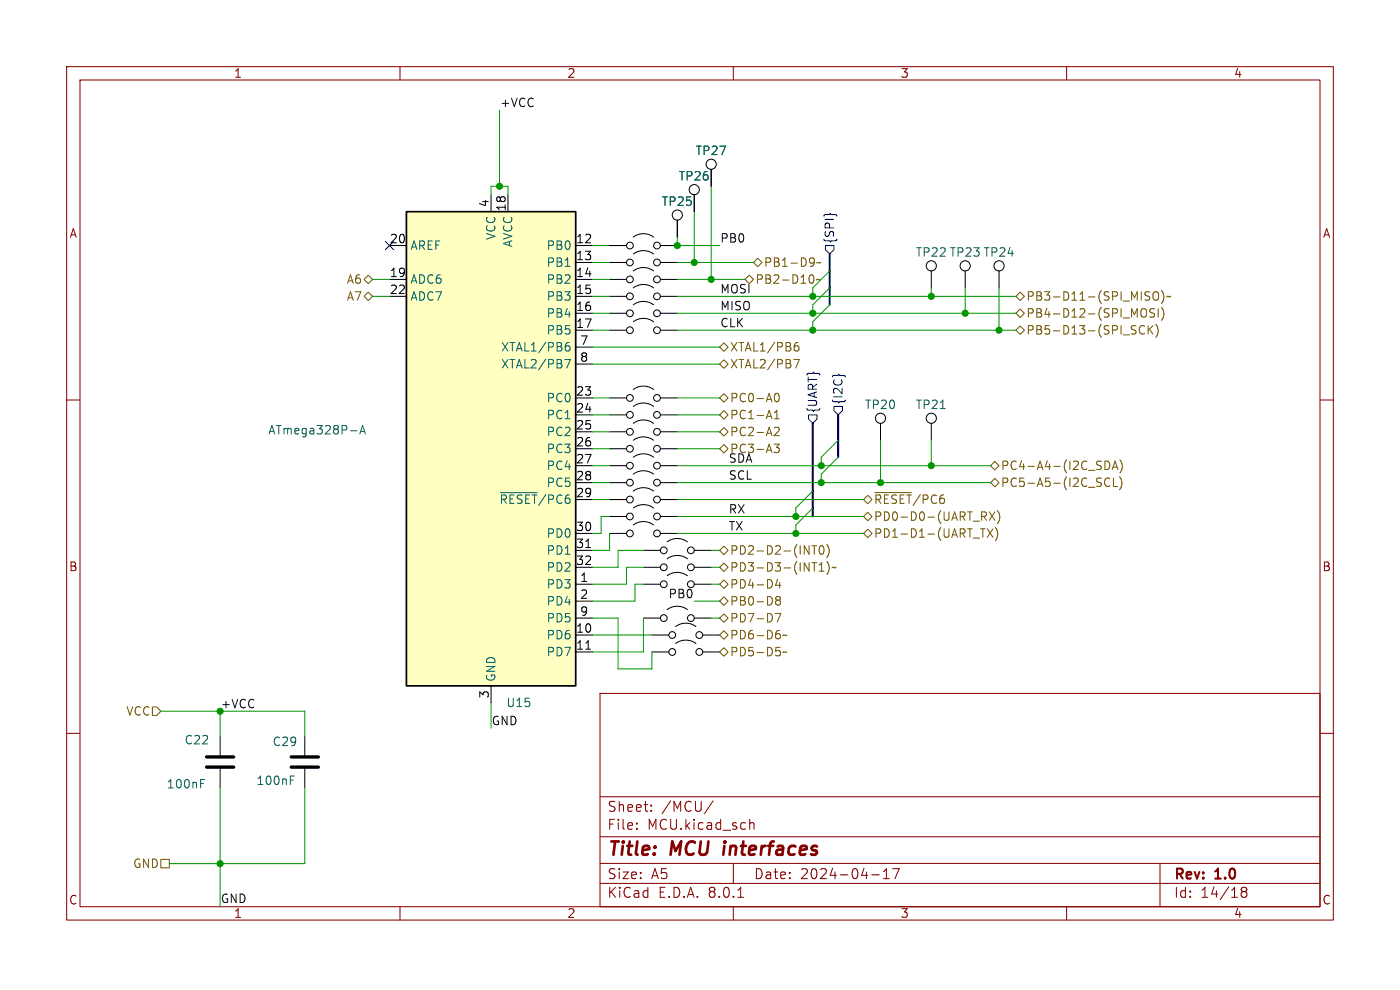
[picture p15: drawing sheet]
<svg xmlns="http://www.w3.org/2000/svg" width="297mm" height="210mm" viewBox="0 0 297 210" stroke-linecap="round" stroke-linejoin="round" font-family="sans-serif">
<defs><g id="words">
<g font-size="3.9" fill="#840000">
<text x="128.7" y="182.3">Title:</text>
<text x="142.4" y="182.3">MCU</text>
<text x="154.7" y="182.3">interfaces</text>
</g>
<g font-size="3" fill="#840000">
<text x="128.7" y="172.5">Sheet:</text>
<text x="140.3" y="172.5">/MCU/</text>
<text x="128.7" y="176.3">File:</text>
<text x="137.3" y="176.3">MCU.kicad_sch</text>
<text x="128.7" y="190.8">KiCad</text>
<text x="128.7" y="186.8">Size:</text>
<text x="138.1" y="186.8">A5</text>
<text x="139.6" y="190.8">E.D.A.</text>
<text x="150.4" y="190.8">8.0.1</text>
<text x="159.8" y="186.8">Date:</text>
<text x="169.7" y="186.8">2024-04-17</text>
<text x="248.9" y="187.1">Rev:</text>
<text x="248.9" y="190.8">Id:</text>
<text x="254.7" y="190.8">14/18</text>
<text x="257.9" y="187.1">1.0</text>
</g>
<g font-size="2.6" fill="#840000">
<text x="49.5" y="16.8">1</text>
<text x="120.2" y="16.8">2</text>
<text x="190.9" y="16.8">3</text>
<text x="261.6" y="16.8">4</text>
<text x="14.6" y="50.7">A</text>
<text x="280.5" y="50.7">A</text>
<text x="14.5" y="121.5">B</text>
<text x="280.4" y="121.5">B</text>
<text x="14.5" y="192.2">C</text>
<text x="49.5" y="195">1</text>
<text x="120.2" y="195">2</text>
<text x="190.9" y="195">3</text>
<text x="261.6" y="195">4</text>
<text x="280.4" y="192.2">C</text>
</g>
<g font-size="2.5" fill="#0f0f0f">
<text x="106" y="22.9">+VCC</text>
<text x="152.7" y="51.6">PB0</text>
<text x="152.7" y="66">MISO</text>
<text x="152.7" y="62.4">MOSI</text>
<text x="152.7" y="69.6">CLK</text>
<text x="154.5" y="98.3">SDA</text>
<text x="154.5" y="101.9">SCL</text>
<text x="154.5" y="109.1">RX</text>
<text x="154.5" y="112.7">TX</text>
<text x="141.7" y="127">PB0</text>
<text x="46.7" y="150.4">+VCC</text>
<text x="104.2" y="154">GND</text>
<text x="46.7" y="191.7">GND</text>
</g>
<g font-size="2.5" fill="#006464">
<text x="147.4" y="33.2">TP27</text>
<text x="143.8" y="38.6">TP26</text>
<text x="140.3" y="44">TP25</text>
<text x="86.9" y="53.3">AREF</text>
<text x="105.4" y="51" transform="rotate(-90 105.4 51)">VCC</text>
<text x="109" y="52.6" transform="rotate(-90 109 52.6)">AVCC</text>
<text x="115.8" y="53.3">PB0</text>
<text x="115.8" y="56.9">PB1</text>
<text x="194.1" y="54.7">TP22 TP23 TP24</text>
<text x="86.9" y="60.5">ADC6</text>
<text x="86.9" y="64.1">ADC7</text>
<text x="115.8" y="60.5">PB2</text>
<text x="115.8" y="64.1">PB3</text>
<text x="115.8" y="67.7">PB4</text>
<text x="115.8" y="71.3">PB5</text>
<text x="106.2" y="74.9">XTAL1/PB6</text>
<text x="106.2" y="78.5">XTAL2/PB7</text>
<text x="115.8" y="85.6">PC0</text>
<text x="115.8" y="89.2">PC1</text>
<text x="183.4" y="87.1">TP20</text>
<text x="194.1" y="87.1">TP21</text>
<text x="56.8" y="92.5">ATmega328P-A</text>
<text x="115.8" y="92.8">PC2</text>
<text x="115.8" y="96.4">PC3</text>
<text x="115.8" y="100">PC4</text>
<text x="105.8" y="107.2">~{RESET}/PC6</text>
<text x="115.8" y="103.6">PC5</text>
<text x="115.8" y="114.4">PD0</text>
<text x="115.8" y="118">PD1</text>
<text x="115.8" y="125.2">PD3</text>
<text x="115.8" y="121.6">PD2</text>
<text x="115.8" y="128.7">PD4</text>
<text x="115.8" y="135.9">PD6</text>
<text x="115.8" y="132.3">PD5</text>
<text x="115.8" y="139.5">PD7</text>
<text x="105.4" y="144.8" transform="rotate(-90 105.4 144.8)">GND</text>
<text x="107.3" y="150.3">U15</text>
<text x="39" y="158.2">C22</text>
<text x="57.7" y="158.6">C29</text>
<text x="35.2" y="167.5">100nF</text>
<text x="54.3" y="166.8">100nF</text>
</g>
<g font-size="2.5">
<text x="103.8" y="44.1" transform="rotate(-90 103.8 44.1)">4</text>
<text x="107.4" y="45" transform="rotate(-90 107.4 45)">18</text>
<text x="82.6" y="51.7">20</text>
<text x="122.1" y="51.7">12</text>
<text x="82.6" y="58.9">19</text>
<text x="122.1" y="55.3">13</text>
<text x="122.1" y="58.9">14</text>
<text x="82.6" y="62.5">22</text>
<text x="122.1" y="62.5">15</text>
<text x="122.1" y="66.1">16</text>
<text x="122.1" y="69.7">17</text>
<text x="122.9" y="73.3">7</text>
<text x="122.9" y="76.9">8</text>
<text x="122.1" y="84.1">23</text>
<text x="122.1" y="87.6">24</text>
<text x="122.1" y="91.2">25</text>
<text x="122.1" y="94.8">26</text>
<text x="122.1" y="98.4">27</text>
<text x="122.1" y="102">28</text>
<text x="122.1" y="105.6">29</text>
<text x="122.1" y="112.8">30</text>
<text x="122.1" y="116.4">31</text>
<text x="122.1" y="120">32</text>
<text x="122.9" y="123.6">1</text>
<text x="122.9" y="127.2">2</text>
<text x="122.9" y="130.8">9</text>
<text x="122.1" y="134.3">10</text>
<text x="122.1" y="137.9">11</text>
<text x="103.8" y="148.3" transform="rotate(-90 103.8 148.3)">3</text>
</g>
<g font-size="2.5" fill="#000084">
<text x="177.2" y="51.8" transform="rotate(-90 177.2 51.8)">{SPI}</text>
<text x="173.6" y="87.7" transform="rotate(-90 173.6 87.7)">{UART}</text>
<text x="179" y="85.9" transform="rotate(-90 179 85.9)">{I2C}</text>
</g>
<g font-size="2.5" fill="#725600">
<text x="161.9" y="56.9">PB1-D9~</text>
<text x="73.4" y="64.1">A7</text>
<text x="73.4" y="60.5">A6</text>
<text x="160.1" y="60.5">PB2-D10~</text>
<text x="217.6" y="64.1">PB3-D11-(SPI_MISO)~</text>
<text x="217.6" y="71.3">PB5-D13-(SPI_SCK)</text>
<text x="217.6" y="67.7">PB4-D12-(SPI_MOSI)</text>
<text x="154.7" y="74.9">XTAL1/PB6</text>
<text x="154.7" y="78.5">XTAL2/PB7</text>
<text x="154.7" y="85.6">PC0-A0</text>
<text x="154.7" y="89.2">PC1-A1</text>
<text x="154.7" y="92.8">PC2-A2</text>
<text x="154.7" y="96.4">PC3-A3</text>
<text x="212.2" y="100">PC4-A4-(I2C_SDA)</text>
<text x="185.3" y="107.2">~{RESET}/PC6</text>
<text x="212.2" y="103.6">PC5-A5-(I2C_SCL)</text>
<text x="185.3" y="110.8">PD0-D0-(UART_RX)</text>
<text x="154.7" y="118">PD2-D2-(INT0)</text>
<text x="185.3" y="114.4">PD1-D1-(UART_TX)</text>
<text x="154.7" y="125.2">PD4-D4</text>
<text x="154.7" y="121.6">PD3-D3-(INT1)~</text>
<text x="154.7" y="128.7">PB0-D8</text>
<text x="154.7" y="135.9">PD6-D6~</text>
<text x="154.7" y="132.3">PD7-D7</text>
<text x="154.7" y="139.5">PD5-D5~</text>
<text x="26.6" y="152.1">VCC</text>
<text x="28.1" y="184.4">GND</text>
</g>
</g></defs>
<g fill="none" stroke="#840000" stroke-width=".22">
<path d="M14.1 14.1h268.8v181.1h-268.8zM17 17h263v175.3h-263zM84.9 14.1v2.9M155.6 14.1v2.9M226.3 14.1v2.9M14.1 84.9h2.9M280 84.9h2.9M14.1 155.6h2.9M127.3 147.1h152.7v45.2h-152.7zM280 155.6h2.9M127.3 177.5h152.7M127.3 169h152.7"/>
<path d="M135.1 175.7v.2M135.1 174.6v.2M138.1 171.9v.2M138.1 170.8v.2M151.3 169.9l-1.8 2.7M159.1 173.8v2.1M159.1 174.7a.53 .53 0 0 1 .9 .1v1.1M84.9 192.3v2.9M127.3 187.4h152.7M127.3 183.2h152.7M155.6 192.3v2.9M155.6 183.2v4.2"/>
<path d="M156.5 190.3h1.2M184.9 185.6h1.6M187.4 186.4h1.3M187.4 184.9l.6-.6v2.1M189.4 184.3h1.4l-.9 2.1M226.3 192.3v2.9M246.1 183.2v9.1M263.7 189.1l-.4 .4 .1 .6 .3 .2h.4l.4-.4v-.4l-.4-.4M263.7 189.1l-.4-.4 .1-.3 .3-.2h.4l.4 .4-.1 .3-.3 .2M263.7 189.1h.4"/>
</g>
<path d="M153.7 179.4l-.3 1.9" fill="none" stroke="#840000" stroke-width=".57"/>
<g fill="none" stroke="#000" stroke-width=".22">
<path d="M150.9 35.9v3.6M129.3 52.1h3.6M129.3 55.7h3.6M129.3 59.3h3.6M134.3 50.3a3.6 3.6 0 0 1 4.4 0M134.3 53.9a3.6 3.6 0 0 1 4.4 0M134.3 57.5a3.6 3.6 0 0 1 4.4 0M140.1 52.1h3.6M140.1 55.7h3.6M140.1 59.3h3.6M143.7 46.7v3.6M147.3 41.3v3.6"/>
<path d="M197.6 57.5v3.6M204.8 57.5v3.6M211.9 57.5v3.6M129.3 70h3.6M129.3 62.9h3.6M129.3 66.5h3.6M134.3 68.3a3.6 3.6 0 0 1 4.4 0M134.3 61.1a3.6 3.6 0 0 1 4.4 0M134.3 64.7a3.6 3.6 0 0 1 4.4 0M140.1 70h3.6M140.1 62.9h3.6M140.1 66.5h3.6"/>
<path d="M129.3 84.4h3.6M129.3 88h3.6M134.3 82.6a3.6 3.6 0 0 1 4.4 0M134.3 86.2a3.6 3.6 0 0 1 4.4 0M140.1 84.4h3.6M140.1 88h3.6M186.8 89.8v3.6M197.6 89.8v3.6M141.5 118.5a3.6 3.6 0 0 1 4.3 0M136.5 120.3h3.6M136.5 123.9h3.6M141.5 122.1a3.6 3.6 0 0 1 4.3 0"/>
<path d="M147.3 120.3h3.6M147.3 123.9h3.6"/>
<circle cx="150.9" cy="34.8" r="1.08"/>
<circle cx="133.6" cy="55.7" r=".72"/>
<circle cx="133.6" cy="59.3" r=".72"/>
<circle cx="133.6" cy="52.1" r=".72"/>
<circle cx="139.4" cy="55.7" r=".72"/>
<circle cx="139.4" cy="59.3" r=".72"/>
<circle cx="139.4" cy="52.1" r=".72"/>
<circle cx="143.7" cy="45.6" r="1.08"/>
<circle cx="147.3" cy="40.2" r="1.08"/>
<circle cx="197.6" cy="56.4" r="1.08"/>
<circle cx="204.8" cy="56.4" r="1.08"/>
<circle cx="211.9" cy="56.4" r="1.08"/>
<circle cx="133.6" cy="62.9" r=".72"/>
<circle cx="133.6" cy="70" r=".72"/>
<circle cx="133.6" cy="66.5" r=".72"/>
<circle cx="139.4" cy="62.9" r=".72"/>
<circle cx="139.4" cy="70" r=".72"/>
<circle cx="139.4" cy="66.5" r=".72"/>
<circle cx="133.6" cy="88" r=".72"/>
<circle cx="133.6" cy="84.4" r=".72"/>
<circle cx="139.4" cy="88" r=".72"/>
<circle cx="139.4" cy="84.4" r=".72"/>
<circle cx="186.8" cy="88.7" r="1.08"/>
<circle cx="197.6" cy="88.7" r="1.08"/>
<circle cx="140.8" cy="123.9" r=".72"/>
<circle cx="140.8" cy="120.3" r=".72"/>
<circle cx="146.6" cy="123.9" r=".72"/>
<circle cx="146.6" cy="120.3" r=".72"/>
</g>
<path d="M199.5 86.7h1" fill="none" stroke="#006464" stroke-width=".22"/>
<path d="M86.2 44.9h35.9v100.6h-35.9z" fill="#ffffc2"/>
<path d="M86.2 44.9h35.9v100.6h-35.9z" fill="none" stroke="#000" stroke-width=".36"/>
<g fill="none" stroke="#000" stroke-width=".22">
<path d="M150.9 35.9v3.6M82.6 52.1h3.6M82.6 59.3h3.6M104.2 41.3v3.6M107.8 41.3v3.6M122.1 52.1h3.6M122.1 55.7h3.6M122.1 59.3h3.6M129.3 52.1h3.6M140.1 52.1h3.6M143.7 46.7v3.6M147.3 41.3v3.6"/>
<path d="M82.6 62.9h3.6M122.1 62.9h3.6M122.1 66.5h3.6M122.1 70h3.6M122.1 73.6h3.6M122.1 77.2h3.6M122.1 84.4h3.6M122.1 88h3.6M122.1 91.6h3.6M122.1 95.2h3.6M122.1 98.8h3.6M129.3 91.6h3.6"/>
<path d="M129.3 95.2h3.6M129.3 98.8h3.6M134.3 97a3.6 3.6 0 0 1 4.4 0M134.3 93.4a3.6 3.6 0 0 1 4.4 0M134.3 89.8a3.6 3.6 0 0 1 4.4 0M140.1 91.6h3.6M140.1 95.2h3.6M140.1 98.8h3.6M122.1 102.4h3.6M122.1 106h3.6M122.1 113.2h3.6M122.1 116.7h3.6"/>
<path d="M124.3 116.2h1M129.3 102.4h3.6M129.3 106h3.6M129.3 113.2h3.6M129.3 109.6h3.6M134.3 100.6a3.6 3.6 0 0 1 4.4 0M134.3 111.4a3.6 3.6 0 0 1 4.4 0M134.3 104.2a3.6 3.6 0 0 1 4.4 0M134.3 107.8a3.6 3.6 0 0 1 4.4 0M136.5 116.7h3.6M140.1 102.4h3.6M140.1 106h3.6"/>
<path d="M140.1 113.2h3.6M140.1 109.6h3.6M141.5 114.9a3.6 3.6 0 0 1 4.3 0M147.3 116.7h3.6M122.1 123.9h3.6M122.1 134.7h3.6M122.1 138.3h3.6M122.1 127.5h3.6M122.1 120.3h3.6M122.1 131.1h3.6M124.3 137.7h1M136.5 131.1h3.6"/>
<path d="M138.3 134.7h3.6M138.3 138.3h3.6M141.5 129.3a3.6 3.6 0 0 1 4.3 0M143.3 136.5a3.6 3.6 0 0 1 4.3 0M143.3 132.9a3.6 3.6 0 0 1 4.3 0M147.3 131.1h3.6M149.1 134.7h3.6M149.1 138.3h3.6M46.7 156.3v3.9M64.7 156.3v3.9M104.2 145.5v3.6M46.7 163.1v3.9"/>
<path d="M64.7 163.1v3.9"/>
<circle cx="133.6" cy="95.2" r=".72"/>
<circle cx="133.6" cy="98.8" r=".72"/>
<circle cx="133.6" cy="91.6" r=".72"/>
<circle cx="139.4" cy="95.2" r=".72"/>
<circle cx="139.4" cy="91.6" r=".72"/>
<circle cx="139.4" cy="98.8" r=".72"/>
<circle cx="133.6" cy="102.4" r=".72"/>
<circle cx="133.6" cy="109.6" r=".72"/>
<circle cx="133.6" cy="106" r=".72"/>
<circle cx="133.6" cy="113.2" r=".72"/>
<circle cx="139.4" cy="102.4" r=".72"/>
<circle cx="139.4" cy="109.6" r=".72"/>
<circle cx="139.4" cy="113.2" r=".72"/>
<circle cx="139.4" cy="106" r=".72"/>
<circle cx="140.8" cy="116.7" r=".72"/>
<circle cx="146.6" cy="116.7" r=".72"/>
<circle cx="140.8" cy="131.1" r=".72"/>
<circle cx="142.6" cy="138.3" r=".72"/>
<circle cx="142.6" cy="134.7" r=".72"/>
<circle cx="146.6" cy="131.1" r=".72"/>
<circle cx="148.4" cy="138.3" r=".72"/>
<circle cx="148.4" cy="134.7" r=".72"/>
</g>
<path d="M119.8 76.3h1.2l-.8 1.8M120 73.5l.6-.2 .3 .4-.1 .7-.6 .1-.2-.2M120.8 72.7a.64 .64 0 0 0-.8 .4M74.4 91.4h1.3M76.3 92.1l.6-1.8 .6 1.8M76.5 91.5h.9M106.1 104.5h7.8M42.6 166.2h.6M42.6 165.3h.8M61.6 165.5h.6M61.6 164.6h.8" fill="none" stroke="#006464" stroke-width=".22"/>
<path d="M43.8 160.6h5.8M43.8 162.7h5.8M61.8 160.6h5.7M61.8 162.7h5.7" fill="none" stroke="#000" stroke-width=".72"/>
<g fill="none" stroke="#725600" stroke-width=".22">
<path d="M78.1 58.4l.9 .9-.9 .9-.9-.9zM158.1 59.3l.9-.9 .9 .9-.9 .9zM159.9 55.7l.9-.9 .8 .9-.8 .9zM172.4 58.4l.3 .6-.3 1M174 59.2l-.2 .2-.4-.2-.2 .2M174.1 55.6l-.2 .2-.4-.2-.2 .2M77.2 62.9l.9-.9 .9 .9-.9 .9zM152.7 77.2l.9-.9 .9 .9-.9 .9zM153.6 72.7l.9 .9-.9 .9-.9-.9zM168.4 76.3h1.2l-.8 1.8M168.6 73.5l.6-.2 .3 .4-.2 .7-.5 .1-.2-.2M169.3 72.7a.64 .64 0 0 0-.7 .4"/>
<path d="M215.5 62.9l.9-.9 .9 .9-.9 .9zM215.5 70l.9-.9 .9 .9-.9 .9zM216.4 65.6l.9 .9-.9 .9-.9-.9zM242.5 65.5a.6 .6 0 0 1 .7 .6v.6a.6 .6 0 0 1-.7 .6M242.8 69.2a.72 .72 0 0 0-.9 0 .72 .72 0 0 0-.2 .9 .67 .67 0 0 0 .3 .7 .67 .67 0 0 0 .8-.1M243.6 69.1v1.8M243.8 69.8l.8 1.1M244.6 69.1l-1 1M244.7 62.1a.6 .6 0 0 1 .7-.2 .6 .6 0 0 1 .4 .6v.6a.6 .6 0 0 1-.6 .6 .6 .6 0 0 1-.6-.6zM244.9 65.6l-.6-.1-.3 .2v.5l.8 .3 .1 .4-.3 .4-.7-.1M245.2 68.8a2.06 2.06 0 0 1 0 2.8M245.7 65.5v1.8"/>
<path d="M246.4 61.6a2.06 2.06 0 0 1 0 2.8M246.4 65.2a2.06 2.06 0 0 1 0 2.8M248.4 62.8l-.3 .2-.3-.2-.3 .2M152.7 84.4l.9-.9 .9 .9-.9 .9zM152.7 91.6l.9-.9 .9 .9-.9 .9zM152.7 88l.9-.9 .9 .9-.9 .9zM153.6 94.3l.9 .9-.9 .9-.9-.9zM164.2 94.2h1.1l-.6 .7 .5 .2v.7l-.2 .2h-.5l-.3-.2M164.3 90.8l.7-.2 .2 .2 .1 .3-1.1 1.3h1.1M164.3 88.8h1M164.3 87.5l.5-.5v1.8M164.5 83.6l.2-.2a.97 .97 0 0 1 .7 .8 .97 .97 0 0 1-.3 1h-.2a.97 .97 0 0 1-.4-1.6z"/>
<path d="M210.1 98.8l.9-.9 .9 .9-.9 .9zM234.4 97.8a.91 .91 0 0 1 1.1 .9 .91 .91 0 0 1-1.1 .9M236 99.6l.6-1.8 .6 1.8M236.1 99.1h.9M237.6 97.6a2.06 2.06 0 0 1 0 2.7M152.7 116.7l.9-.9 .9 .9-.9 .9zM172.2 115.8h1.1M172.8 115.8v1.8M173.8 119.9l.5-.5v1.8M173.9 115.9l.3-.1a.98 .98 0 0 1 .7 .7 .98 .98 0 0 1-.4 1l-.1 .1a.97 .97 0 0 1-.5-1.7zM175.4 115.5a2.06 2.06 0 0 1 0 2.7M175.4 119.1a2.06 2.06 0 0 1 0 2.7"/>
<path d="M183.2 109.6l.9-.9 .9 .9-.9 .9zM183.2 113.2l.9-.9 .9 .9-.9 .9zM183.2 106l.9-.9 .9 .9-.9 .9zM185.6 104.5h7.8M208 112.2h1M208.7 109.5l.6 .9M208.9 108.6l.4 .3-.1 .5-.3 .1M209.4 112.2l1.2 1.8M209.9 108.6l1.2 1.8M210.1 102.4l.9-.9 .9 .9-.9 .9zM210.6 112.2l-1.2 1.8M211.1 108.6l-1.2 1.8"/>
<path d="M211.2 111.9a2.06 2.06 0 0 1 0 2.8M211.6 108.3a2.06 2.06 0 0 1 0 2.8M235.4 101.6a.72 .72 0 0 0-.8 0 .72 .72 0 0 0-.3 .8 .67 .67 0 0 0 .4 .7 .67 .67 0 0 0 .7-.1M236.2 101.4v1.8h.9M237.5 101.1a2.06 2.06 0 0 1 0 2.8M152.7 127.5l.9-.9 .9 .9-.9 .9zM152.7 138.3l.9-.9 .9 .9-.9 .9zM152.7 134.7l.9-.9 .9 .9-.9 .9zM152.7 131.1l.9-.9 .9 .9-.9 .9zM152.7 123.9l.9-.9 .9 .9-.9 .9zM152.7 120.3l.9-.9 .9 .9-.9 .9zM164.5 130.1h1.2l-.8 1.8"/>
<path d="M164.9 127.3l-.4-.3 .4-.5h.3l.4 .4-.4 .4M164.9 127.3l-.4 .4 .1 .5 .3 .1h.3l.4-.3v-.3l-.4-.4M164.9 127.3h.3M165 122.9l-.5 1.3h1.2M165.4 123.6v1.2M166.9 138.3l-.2 .1-.4-.1-.2 .1M166.9 134.7l-.2 .1-.4-.1-.2 .1M173.8 121.2h1M177.4 120.3l-.3 .2-.3-.2-.3 .2M32.3 150h.9l.9 .9-.9 .9h-.9zM34.1 182.3h1.8v1.8h-1.8z"/>
</g>
<path d="M81.8 51.2l1.7 1.7M83.5 51.2l-1.7 1.7M175.1 52.1h1.8v.9l-.9 .9-.9-.9zM176.1 45.4l.1-.1v.1M177.7 79.6l.2-.2 .3 .2M171.5 88h1.8v.9l-.9 .9-.9-.9zM176.9 86.2h1.8v.9l-.9 .9-.9-.9z" fill="none" stroke="#000084" stroke-width=".22"/>
<path d="M176 53.9v10.8M172.4 89.8v19.8M177.8 88v9" fill="none" stroke="#000084" stroke-width=".43"/>
<g fill="none" stroke="#009600" stroke-width=".22">
<path d="M106 23.3v16.2M150.9 39.5v19.8M79 59.3h3.6M104.2 41.3v-1.8h3.6v1.8M125.7 55.7h3.6M125.7 59.3h3.6M125.7 52.1h3.6M143.7 55.7h16.2M143.7 59.3h14.4M143.7 50.3v1.8h9M147.3 44.9v10.8M176 57.5l-3.6 3.6v1.8"/>
<path d="M79 62.9h3.6M125.7 66.5h3.6M125.7 70h3.6M125.7 62.9h3.6M125.7 77.2h27M125.7 73.6h27M143.7 66.5h71.8M143.7 70h71.8M143.7 62.9h71.8M176 61.1l-3.6 3.6v1.8M176 64.7l-3.6 3.6v1.7M197.6 61.1v1.8"/>
<path d="M204.8 61.1v5.4M211.9 61.1v8.9M125.7 88h3.6M125.7 91.6h3.6M125.7 98.8h3.6M125.7 84.4h3.6M125.7 95.2h3.6M143.7 88h9M143.7 91.6h9M143.7 98.8h66.4M143.7 84.4h9M143.7 95.2h9"/>
<path d="M177.8 93.4l-3.6 3.6v1.8M177.8 97l-3.6 3.6v1.8M186.8 93.4v9M197.6 93.4v5.4M125.7 106h3.6M125.7 102.4h3.6M129.3 109.6h-1.8v3.6h-1.8M129.3 113.2v3.5h-3.6M136.5 116.7h-5.4v3.6h-5.4M143.7 113.2h39.5M143.7 109.6h39.5M143.7 106h39.5"/>
<path d="M143.7 102.4h66.4M150.9 116.7h1.8M172.4 104.2l-3.6 3.6v1.8M172.4 107.8l-3.6 3.6v1.8M125.7 131.1h5.4v10.8h7.2v-3.6M125.7 134.7h12.6M136.5 120.3h-3.6v3.6h-7.2M136.5 123.9h-1.8v3.6h-9M136.5 131.1v7.2h-10.8M147.3 127.5h5.4M150.9 123.9h1.8M150.9 120.3h1.8"/>
<path d="M150.9 131.1h1.8M34.1 150.9h30.6v5.4M46.7 150.9v5.4M104.2 149.1v5.4M46.7 167v25.2M64.7 167v16.2h-28.8"/>
</g>
<g fill="#009600" stroke="#009600" stroke-width=".22">
<circle cx="174.2" cy="98.8" r=".65"/>
<circle cx="106" cy="39.5" r=".65"/>
<circle cx="147.3" cy="55.7" r=".65"/>
<circle cx="143.7" cy="52.1" r=".65"/>
<circle cx="150.9" cy="59.3" r=".65"/>
<circle cx="46.7" cy="150.9" r=".65"/>
<circle cx="46.7" cy="183.2" r=".65"/>
<circle cx="174.2" cy="102.4" r=".65"/>
<circle cx="186.8" cy="102.4" r=".65"/>
<circle cx="172.4" cy="70" r=".65"/>
<circle cx="172.4" cy="66.5" r=".65"/>
<circle cx="172.4" cy="62.9" r=".65"/>
<circle cx="197.6" cy="98.8" r=".65"/>
<circle cx="211.9" cy="70" r=".65"/>
<circle cx="197.6" cy="62.9" r=".65"/>
<circle cx="204.8" cy="66.5" r=".65"/>
<circle cx="168.8" cy="113.2" r=".65"/>
<circle cx="168.8" cy="109.6" r=".65"/>
</g>
<use href="#words"/>
</svg>
